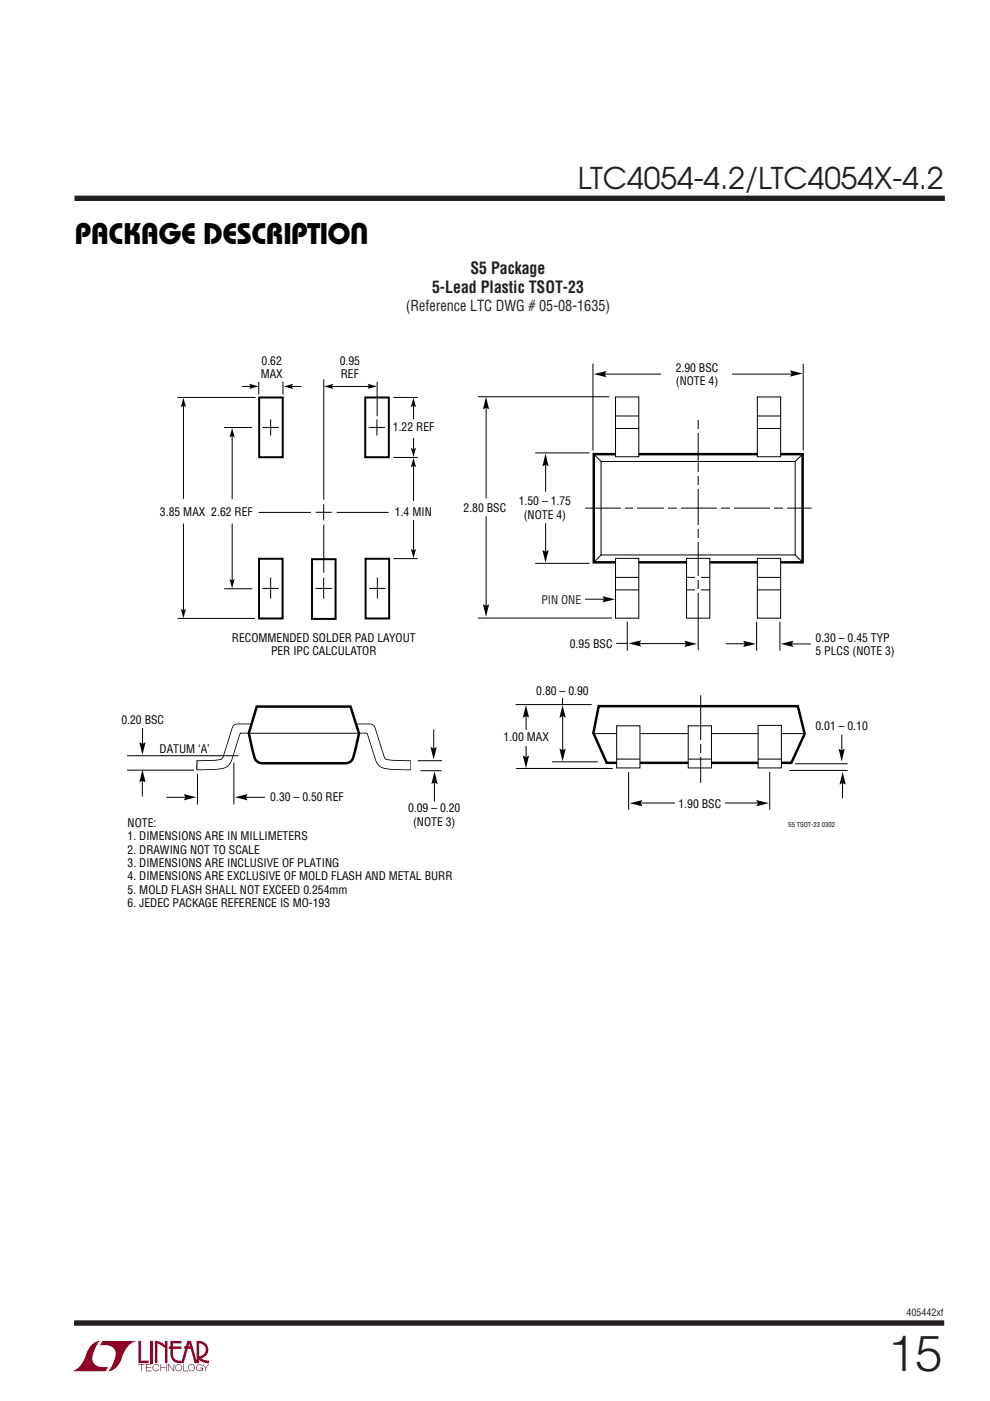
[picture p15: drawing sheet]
<svg xmlns="http://www.w3.org/2000/svg" width="210mm" height="297mm" viewBox="0 0 210 297" stroke-linecap="round" stroke-linejoin="round" font-family="sans-serif">
<defs><g id="words">
<text font-size="10.6" fill="#231f20" x="188.2" y="290.8">15</text>
<text font-size="6.3" fill="#231f20" x="122.5" y="40">LTC4054-4.2/LTC4054X-4.2</text>
<g font-size="6.3">
<text x="78.1" y="47.2" transform="rotate(-180 78.1 47.2)">U</text>
<text x="15.9" y="51.6">PACKAGE DESCRIPTIO</text>
</g>
<g font-size="3.5" fill="#231f20">
<text x="99.7" y="58.2">S5 Package</text>
<text x="91.6" y="62">5-Lead Plastic TSOT-23</text>
</g>
<text font-size="3.2" fill="#231f20" x="86" y="65.9">(Reference LTC DWG # 05-08-1635)</text>
<g font-size="2.5">
<text x="55.5" y="77.3">0.62</text>
<text x="72" y="77.3">0.95</text>
<text x="55.3" y="80.1">MAX</text>
<text x="72.3" y="80.1">REF</text>
<text x="143.3" y="78.9">2.90 BSC</text>
<text x="143.3" y="81.7">(NOTE 4)</text>
<text x="83.3" y="91.4">1.22 REF</text>
<text x="110" y="107.1">1.50 – 1.75</text>
<text x="33.9" y="109.4">3.85 MAX 2.62 REF</text>
<text x="83.7" y="109.3">1.4 MIN</text>
<text x="98.3" y="108.5">2.80 BSC</text>
<text x="111" y="110">(NOTE 4)</text>
<text x="49.2" y="136">RECOMMENDED SOLDER PAD LAYOUT</text>
<text x="120.8" y="137.3">0.95 BSC</text>
<text x="172.9" y="136.1">0.30 – 0.45 TYP</text>
<text x="57.5" y="138.9">PER IPC CALCULATOR</text>
<text x="172.9" y="138.9">5 PLCS (NOTE 3)</text>
<text x="113.7" y="147.4">0.80 – 0.90</text>
<text x="25.7" y="153.5">0.20 BSC</text>
<text x="172.9" y="154.7">0.01 – 0.10</text>
<text x="33.8" y="159.6">DATUM ‘A’</text>
<text x="106.8" y="157.2">1.00 MAX</text>
<text x="57.3" y="169.8">0.30 – 0.50 REF</text>
<text x="86.5" y="172.2">0.09 – 0.20</text>
<text x="143.8" y="171.2">1.90 BSC</text>
<text x="27.1" y="175.4">NOTE:</text>
<text x="27.1" y="178.2">1. DIMENSIONS ARE IN MILLIMETERS</text>
<text x="87.6" y="175.1">(NOTE 3)</text>
<text x="27.1" y="181">2. DRAWING NOT TO SCALE</text>
<text x="27.1" y="183.8">3. DIMENSIONS ARE INCLUSIVE OF PLATING</text>
<text x="27.1" y="186.7">4. DIMENSIONS ARE EXCLUSIVE OF MOLD FLASH AND METAL BURR</text>
<text x="27.1" y="189.5">5. MOLD FLASH SHALL NOT EXCEED 0.254mm</text>
<text x="27.1" y="192.3">6. JEDEC PACKAGE REFERENCE IS MO-193</text>
</g>
<text font-size="2.5" fill="#231f20" x="114.8" y="128">PIN ONE</text>
<text font-size="2.1" fill="#231f20" x="192.2" y="278.9">405442xf</text>
<text font-size="1.4" x="167.1" y="175.4">S5 TSOT-23 0302</text>
</g></defs>
<g fill="#900126">
<path d="M29.3 284.3h.5v4.2h1.7v.5h-2.2z"/>
<path d="M19.7 284.9l1-.5h.4a6.5 6.5 0 0 0-1.5 4.2 2.68 2.68 0 0 0 3.3 1.2l-.5 .9h-7.2a5.1 5.1 0 0 0 3.2-3.9l.4-.8z"/>
<path d="M21.7 284.3h7.2a5.1 5.1 0 0 0-3.2 3.9 3.4 3.4 0 0 1-2.8 2.5h.1a6.5 6.5 0 0 0 1.5-4.2 2.67 2.67 0 0 0-3.3-1.3z"/>
<path d="M31.9 284.3h.5v4.7h-.5z"/>
<path d="M32.8 284.3l1.1 .2 1.1 .7v-.9h.5v4.7h-.5v-3.2l-1.6-1v4.2h-.6z"/>
<path d="M29.3 289.2h1.4v.2h-.7v1.3h-.1v-1.3h-.6z"/>
<path d="M30.9 289.2h1.2v.2h-1v.5h.9v.1h-.9v.6h1v.1h-1.2z"/>
<path d="M34 289.2h.2v.7h1v-.7h.1v1.5h-.1v-.7h-1v.7h-.2z"/>
<path d="M35.6 289.2h.2l1 1.3v-1.3h.1v1.5l-1.2-1.3v1.3h-.1z"/>
<path d="M38.8 289.2h.2v1.4h.9v.1h-1.1z"/>
<path d="M42.9 289.2h.2l.5 .8 .6-.8h.1l-.6 .9v.6h-.1v-.6z"/>
<path d="M36.2 284.3h2.3v.5h-1.8v.7h1.8v.5h-1.8v1.2a1.37 1.37 0 0 0 1.7 1.3v.5l1.3-4.7h.8l1.2 4.3v-4.3a1.91 1.91 0 0 1 2.4 1.4 1.91 1.91 0 0 1-1.5 2.3l.8 .4 .9 .1v.5l-1.2-.2-1.1-.6v-.6a1.39 1.39 0 0 0 1.6-1.3 1.39 1.39 0 0 0-1.4-1.5v4.2h-.9l-.9-3h-1.3v-.5h1.2l-.2-.7-1.2 4.2a2.08 2.08 0 0 1-2.7-1.8v-1.2h-.4v-.5h.4z"/>
<path d="M37.3 289.4a.75 .75 0 0 1 1.2 .2 .75 .75 0 0 1-.4 1.1 .75 .75 0 0 1-1-.7h.2a.61 .61 0 0 0 .8 .5 .61 .61 0 0 0 .2-1 .61 .61 0 0 0-1 .2v.3h-.2z"/>
<path d="M40.1 289.4a.75 .75 0 0 1 1.2 .2 .75 .75 0 0 1-.5 1.1 .75 .75 0 0 1-.9-.7h.1a.61 .61 0 0 0 .9 .5 .61 .61 0 0 0 .2-1 .61 .61 0 0 0-1 .2l-.1 .3h-.1z"/>
<path d="M41.7 289.4a.74 .74 0 0 1 1.3 .3h-.2a.61 .61 0 0 0-.9-.2 .61 .61 0 0 0 .1 1 .61 .61 0 0 0 .9-.4h-.5v-.1h.6v.7h-.1v-.3a.76 .76 0 0 1-1.1 .2 .76 .76 0 0 1-.1-1.2z"/>
<path d="M32.5 289.4a.74 .74 0 0 1 1.3 .4h-.2a.61 .61 0 0 0-.9-.3 .61 .61 0 0 0 0 1 .61 .61 0 0 0 .9-.3h.2a.75 .75 0 0 1-1.1 .4 .75 .75 0 0 1-.2-1.2z"/>
</g>
<path d="M15.8 42h184.5M15.7 280.5h184.5" fill="none" stroke="#231f20" stroke-width="1.1" stroke-linecap="butt"/>
<path d="M54 154.5h-3.8l-1.9 6a2 2 0 0 1-1.7 1.6l-5 .1M74.8 154.5h3.8l1.8 6a2 2 0 0 0 1.8 1.6l4.9 .1" fill="none" stroke="#000" stroke-width="2.1" stroke-linecap="butt"/>
<path d="M54 154.5h-3.8l-1.9 6a2.01 2.01 0 0 1-1.7 1.6l-4.7 .1M74.8 154.5h3.8l1.8 6a2 2 0 0 0 1.8 1.6l4.8 .1" fill="none" stroke="#fff" stroke-width="1.8" stroke-linecap="butt"/>
<path d="M125.9 96.3l2.5 2.4M170.2 96.3l-2.5 2.5M128.4 116.7l-2.5 2.5M167.7 116.8l2.5 2.4" fill="none" stroke="#000" stroke-width=".21"/>
<path d="M125.9 96.3h44.3v22.9h-44.3z" fill="none" stroke="#000" stroke-width=".53"/>
<g fill="#fff" stroke="#000" stroke-width=".21">
<path d="M127.4 97.8h41.2v19.9h-41.2z"/>
<path d="M130.5 118.4h4.9v12.7h-4.9z"/>
<path d="M130.5 84.2h4.9v12.6h-4.9z"/>
<path d="M145.6 118.4h4.9v12.7h-4.9z"/>
<path d="M160.6 118.4h4.9v12.7h-4.9z"/>
<path d="M160.6 84.2h4.9v12.6h-4.9z"/>
</g>
<path d="M130.5 88.2h4.9M130.5 90.8h4.9M160.6 88.2h4.9M160.6 90.8h4.9M130.5 122.4h4.9M130.5 125.1h4.9M145.6 122.4h4.9M145.6 125.1h4.9M160.6 122.4h4.9M160.6 125.1h4.9" fill="none" stroke="#000" stroke-width=".21"/>
<path d="M54.4 149.8h19.9l1.8 5.8-.8 3.5a3.2 3.2 0 0 1-1.3 2.6l-.8 .1h-17.6a1.86 1.86 0 0 1-1.8-1.8l-1-4.6z" fill="#fff" stroke="#000" stroke-width=".53"/>
<path d="M125.8 155.5h44.8" fill="none" stroke="#000" stroke-width=".21"/>
<path d="M126.9 149.7h42.3l1.4 5.9-2.8 6.1h-39.2l-2.8-6.3z" fill="none" stroke="#000" stroke-width=".53"/>
<g fill="#fff" stroke="#000" stroke-width=".21">
<path d="M130.7 153.9h5v8.9h-5z"/>
<path d="M145.9 153.9h5v8.9h-5z"/>
<path d="M160.7 153.8h5v9h-5z"/>
</g>
<path d="M148.6 147.4v18.6M130.7 160.9h5M145.9 160.9h5M160.7 160.9h4.9" fill="none" stroke="#000" stroke-width=".21"/>
<g fill="#fff">
<path d="M147.5 156.9h1.3v.7h-1.3z"/>
<path d="M147.5 159.6h1.3v.8h-1.3z"/>
</g>
<g fill="none" stroke="#000" stroke-width=".21">
<path d="M125.7 77.2v18.2M170.3 77.2v18.2M101.4 84.1h27.7M103.1 86.2v19.5M113.6 96h11.3M115.7 98.3v5.9M148 88.7v49.1M103.1 109.5v19.3M113.6 119.4h11.3M115.7 111v6.2M124.1 107.7h48M101.4 131h28.2"/>
<path d="M133 131.9v5.9M134.6 136.5h11.1M153.9 136.5h4.2M160.4 131.9v5.9M165.4 131.9v5.9M167.6 136.5h4.3M109.4 149.4h16M35.3 169h4.2M41.9 164.2v6.3M49.6 161.8v8.7M51.9 169h4.3M109.5 162.9h20.3"/>
<path d="M133.3 163.8v7.8M135.6 170.2h25.5M163.2 163.8v7.8"/>
</g>
<g fill="#000">
<path d="M125.9 79.3l2.7-.6-.4 .7 .4 .6zM167.5 78.5l2.7 .7-2.7 .7 .3-.7zM103.1 84.1l.6 2.7-.6-.4-.7 .4zM115.7 96.2l.6 2.7-.6-.4-.7 .4zM115 116.6l.7 .4 .6-.4-.6 2.7zM102.4 128.1l.7 .4 .6-.4-.6 2.7zM133.2 136.4l2.7-.6-.3 .7 .3 .6zM145.1 135.9l2.7 .6-2.7 .7 .3-.7zM157.6 135.9l2.7 .6-2.7 .7 .3-.7zM165.5 136.5l2.7-.7-.3 .8 .3 .6zM39 168.4l2.7 .6-2.7 .7 .3-.6zM49.8 169l2.7-.6-.4 .7 .4 .6z"/>
<path d="M133.5 170.3l2.7-.7-.4 .7 .4 .7zM160.3 169.6l2.7 .7-2.7 .7 .4-.7z"/>
</g>
<g fill="#fff">
<path d="M143.6 107.1h.8v1.3h-.8z"/>
<path d="M140.9 107.1h.7v1.3h-.7z"/>
<path d="M134.4 107.1h.7v1.3h-.7z"/>
<path d="M131.6 107.1h.8v1.3h-.8z"/>
<path d="M154.8 107.1h.8v1.3h-.8z"/>
<path d="M152.1 107.1h.7v1.3h-.7z"/>
<path d="M166 107.1h.8v1.3h-.8z"/>
<path d="M163.3 107.1h.7v1.3h-.7z"/>
<path d="M147.4 111.4h1.2v.7h-1.2z"/>
<path d="M147.4 114.1h1.2v.8h-1.2z"/>
<path d="M147.4 100.2h1.2v.7h-1.2z"/>
<path d="M147.4 102.9h1.2v.8h-1.2z"/>
<path d="M147.4 88.3h1.2v.7h-1.2z"/>
<path d="M147.4 91h1.2v.7h-1.2z"/>
<path d="M147.4 122.1h1.2v.8h-1.2z"/>
<path d="M147.4 124.9h1.2v.7h-1.2z"/>
</g>
<path d="M52.9 155.5h22.8z" fill="#fff" stroke="#000" stroke-width=".21"/>
<path d="M111.5 149.5l.7 2.7-.6-.4-.7 .4zM118.6 158.7l.7 .4 .6-.4-.6 2.7zM119.3 149.5l.6 2.7-.6-.4-.7 .4zM29.5 157.4l.7 .3 .7-.3-.7 2.7zM30.2 163.2l.7 2.7-.7-.4-.7 .4zM91.3 158.4l.7 .3 .6-.3-.7 2.7zM92.1 163.6l.7 2.6-.7-.3-.6 .3zM110.9 160.2l.7 .3 .6-.3-.7 2.7z" fill="#000"/>
<path d="M30.2 154.4v3.5M92 154.7v4.2M111.5 151.3v9.4M119.3 151.3v9.4M27 160.2h23.4M27 163.3h14M30.2 165.3v3.6M88.7 161.3h4.9M89.1 163.4h4.5M92.1 165.7v4.3M167.3 163.3h12.4" fill="none" stroke="#000" stroke-width=".21"/>
<path d="M117.1 161.5h9.7z" fill="#000" stroke="#000" stroke-width=".21"/>
<path d="M179.2 161.9l.6 .1z" fill="#231f20"/>
<path d="M127.7 79.3h40.1M124 127h4.3M178.5 155.8v3.5M168.6 161.9h11.1M178.6 165.8v3.5" fill="none" stroke="#000" stroke-width=".21"/>
<path d="M127.7 126.4l2.7 .7-2.7 .6 .4-.7zM177.8 158.8l.7 .3 .6-.3-.6 2.6zM178.7 163.7l.6 2.7-.7-.4-.6 .4z" fill="#000"/>
<path d="M140.2 78.8h14.9v1.2h-14.9z" fill="#fff"/>
<path d="M130.6 136.4h2.4" fill="none" stroke="#000" stroke-width=".21"/>
<g fill="#fff">
<path d="M111.2 154.8h.7v3.3h-.7z"/>
<path d="M143.2 169.9h10.5v1h-10.5z"/>
</g>
<g fill="none" stroke="#000" stroke-width=".21">
<path d="M37.7 84.3h16.5M38.9 85.7v20.1M51.3 81.9h2.1M54.9 80.9v2.8M55.7 90.6h3.4M57.4 88.9v3.4M60 80.9v2.7M61.3 81.9h2.6M68.6 80.4v25.5M69.8 81.9h8.8M78.2 90.6h3.4M79.9 88.9v3.4"/>
<path d="M80 81v7.2M83.4 84.3h5.2M83.4 97h5.2M87.7 85.6v9.7M87.7 98.4v18.3M38.9 111v18.5M66.9 108.6h3.4M68.6 106.9v3.4M68.6 111.3v10.1M83.4 118.4h5.2M37.7 131.1h16.3M55.7 124.8h3.4"/>
<path d="M57.4 122.5v4.4M66.9 124.8h3.4M68.6 122.5v4.4M78.3 124.8h3.4M80 122.5v4.4M119.3 148v1.3"/>
</g>
<path d="M55 84.3h4.9v12.6h-4.9zM77.4 84.3h5v12.6h-5zM54.9 118.5h5v12.6h-5zM66.2 118.6h4.9v12.6h-4.9zM77.5 118.5h5v12.6h-5z" fill="none" stroke="#000" stroke-width=".42"/>
<path d="M38.9 84.3l.5 2-.5-.3-.6 .3zM52.8 81.4l2 .5-2 .6 .3-.6zM60.2 81.9l1.9-.5-.3 .5 .3 .6zM68.7 81.9l2-.5-.4 .5 .4 .6zM77.9 81.4l2 .5-2 .6 .4-.6zM87.1 94.9l.6 .4 .5-.4-.5 2zM87.7 84.3l.5 2-.5-.3-.6 .3zM87.7 97.1l.5 2-.5-.4-.6 .4zM87.1 116.4l.6 .3 .5-.3-.5 2zM38.3 129.1l.6 .3 .5-.3-.5 2z" fill="#000"/>
<g fill="#fff">
<path d="M87.2 106.4h1v3.8h-1z"/>
<path d="M87.2 88.8h1v3.9h-1z"/>
</g>
<path d="M49.2 90.8l.6 1.9-.6-.3-.5 .3zM48.7 122.8l.5 .3 .6-.3-.6 1.9z" fill="#000"/>
<path d="M47.5 90.6h6M49.2 92.1v13.7M49.2 111v12.1M54.8 108.6h11.1M71.4 108.6h11M47.5 124.8h6" fill="none" stroke="#000" stroke-width=".21"/>
<use href="#words"/>
</svg>
